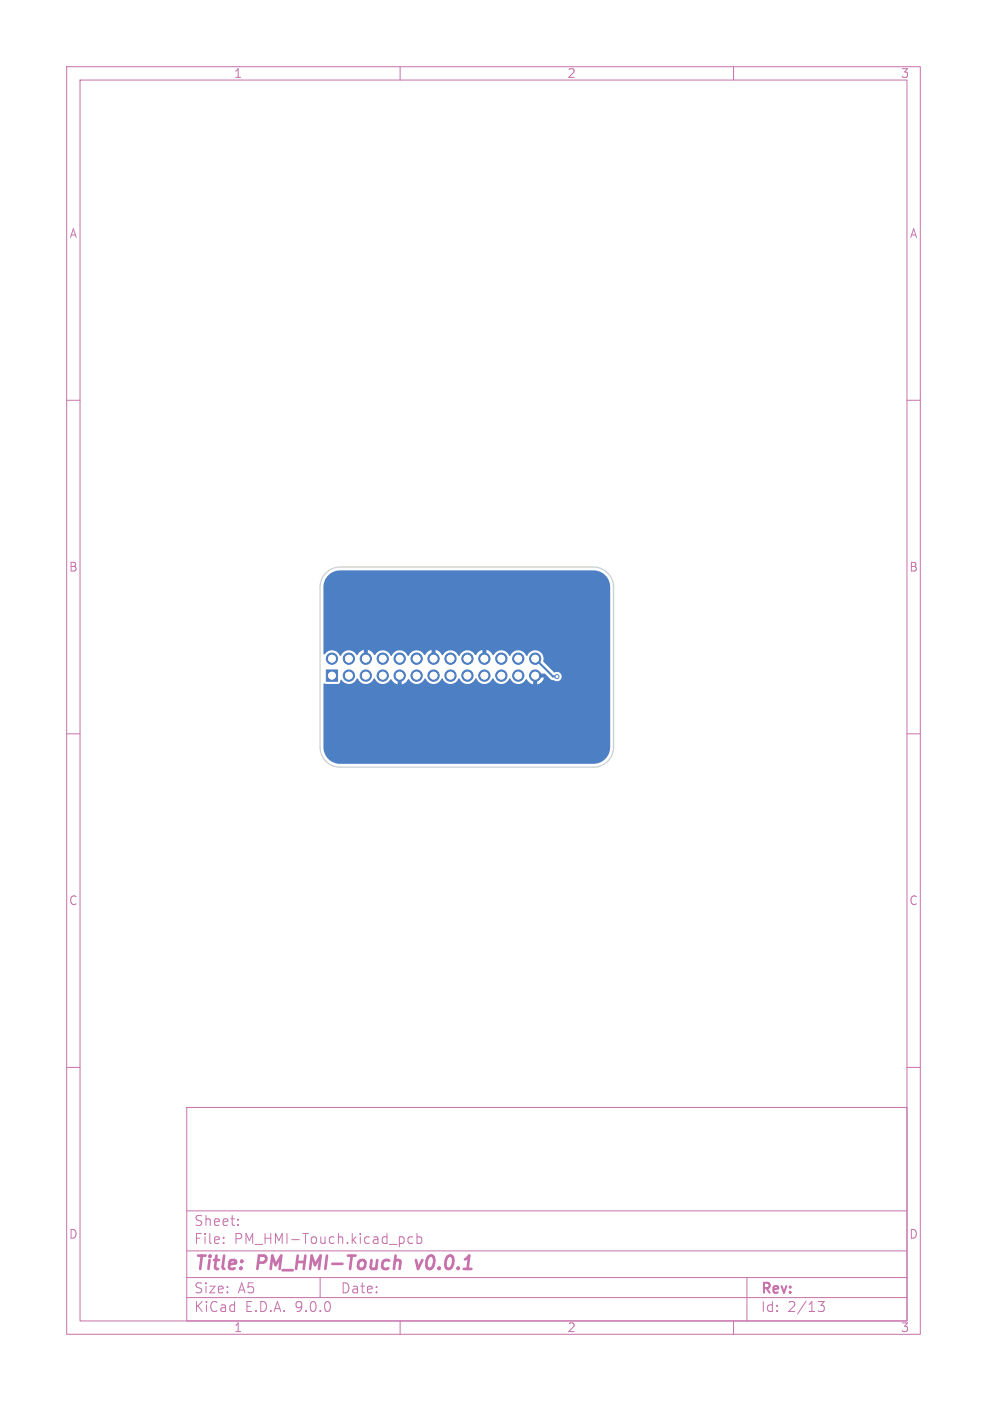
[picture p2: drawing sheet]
<svg xmlns="http://www.w3.org/2000/svg" width="148mm" height="210mm" viewBox="0 0 148 210" stroke-linecap="round" stroke-linejoin="round" font-family="sans-serif">
<defs><g id="words">
<g font-size="2.8" fill="#c872ab">
<text x="29" y="190.9">Title:</text>
<text x="38.7" y="190.9">PM_HMI-Touch</text>
<text x="63.3" y="190.9">v0.0.1</text>
</g>
<g font-size="2.1" fill="#c872ab">
<text x="29" y="184">Sheet:</text>
<text x="29" y="186.7">File:</text>
<text x="35.1" y="186.7">PM_HMI-Touch.kicad_pcb</text>
<text x="29" y="196.9">KiCad</text>
<text x="29" y="194.1">Size:</text>
<text x="35.7" y="194.1">A5</text>
<text x="36.7" y="196.9">E.D.A.</text>
<text x="44.3" y="196.9">9.0.0</text>
<text x="51" y="194.1">Date:</text>
<text x="114" y="194.3">Rev:</text>
<text x="114" y="196.9">Id:</text>
<text x="118.1" y="196.9">2/13</text>
</g>
<g font-size="1.8" fill="#c872ab">
<text x="35" y="11.9">1</text>
<text x="85" y="11.9">2</text>
<text x="135" y="11.9">3</text>
<text x="10.3" y="35.9">A</text>
<text x="136.4" y="35.9">A</text>
<text x="10.3" y="85.9">B</text>
<text x="136.3" y="85.9">B</text>
<text x="10.3" y="135.9">C</text>
<text x="136.3" y="135.9">C</text>
<text x="10.3" y="185.9">D</text>
<text x="136.3" y="185.9">D</text>
<text x="35" y="199.9">1</text>
<text x="85" y="199.9">2</text>
<text x="135" y="199.9">3</text>
</g>
</g></defs>
<g fill="none" stroke="#c872ab" stroke-width=".15">
<path d="M10 10h128v190h-128zM12 12h124v186h-124zM60 10v2M110 10v2M10 60h2M136 60h2M10 110h2M136 110h2M10 160h2M28 166h108v32h-108zM136 160h2M28 194.5h108"/>
<path d="M28 191.5h108M28 187.5h108M28 181.5h108M33.5 186.3v.1M33.5 185.5v.1M35.7 183.6v.1M35.7 182.8v.1M48 191.5v3M60 198v2M60.3 185.4l.3 .3v.4l-.3 .3M61.9 185.5l-.4-.1-.3 .3v.4l.1 .2h.6M62.5 185.5l.5-.1 .2 .3v.4l-.1 .2h-.6"/>
<path d="M62.5 184.9v1.5M110 198v2M112 191.5v6.5M122.7 195.1h.9l-.5 .6a.41 .41 0 0 1 .5 .3v.3l-.1 .2h-.8"/>
</g>
<path d="M59.8 188.9l.3 .3-.2 1M62.4 188.9l.3 1.3" fill="none" stroke="#c872ab" stroke-width=".4"/>
<g fill="#4d7fc4" stroke="#4d7fc4" stroke-width=".15">
<path d="M48.9 100.4h1.7v1.7h-1.7z"/>
<circle cx="49.8" cy="98.7" r=".85"/>
<circle cx="52.3" cy="101.3" r=".85"/>
<circle cx="52.3" cy="98.7" r=".85"/>
<circle cx="54.9" cy="101.3" r=".85"/>
<circle cx="54.9" cy="98.7" r=".85"/>
<circle cx="57.4" cy="101.3" r=".85"/>
<circle cx="57.4" cy="98.7" r=".85"/>
<circle cx="59.9" cy="101.3" r=".85"/>
<circle cx="59.9" cy="98.7" r=".85"/>
<circle cx="62.5" cy="101.3" r=".85"/>
<circle cx="62.5" cy="98.7" r=".85"/>
<circle cx="65" cy="101.3" r=".85"/>
<circle cx="65" cy="98.7" r=".85"/>
<circle cx="67.6" cy="101.3" r=".85"/>
<circle cx="67.6" cy="98.7" r=".85"/>
<circle cx="70.1" cy="101.3" r=".85"/>
<circle cx="70.1" cy="98.7" r=".85"/>
<circle cx="72.6" cy="101.3" r=".85"/>
<circle cx="72.6" cy="98.7" r=".85"/>
<circle cx="75.2" cy="101.3" r=".85"/>
<circle cx="75.2" cy="98.7" r=".85"/>
<circle cx="77.7" cy="101.3" r=".85"/>
<circle cx="77.7" cy="98.7" r=".85"/>
<circle cx="80.3" cy="101.3" r=".85"/>
<circle cx="80.3" cy="98.7" r=".85"/>
<circle cx="83.5" cy="101.4" r=".3"/>
</g>
<path d="M80.3 98.7l2.6 2.7h.6M77.7 101.3l.2 .2" fill="none" stroke="#4d7fc4" stroke-width=".3"/>
<path d="M49.1 86.3l1-.6 .9-.2h37.9a2.5 2.5 0 0 1 2.6 2.5v24a2.5 2.5 0 0 1-2.5 2.5h-38a2.5 2.5 0 0 1-2.5-2.5v-9.4l.1-.2 .3 .1h1.9l.2-.1v-.5h.2a1.32 1.32 0 0 0 1.2 .6 1.32 1.32 0 0 0 1.1-.8h.2a1.29 1.29 0 0 0 1.2 .8 1.29 1.29 0 0 0 1.2-.8h.1a1.33 1.33 0 0 0 1.2 .8 1.33 1.33 0 0 0 1.2-.7l.5 .5 .5 .3v-.9l.3 .1 .3-.1v.9a1.75 1.75 0 0 0 1.1-.8 1.33 1.33 0 0 0 1.2 .7 1.33 1.33 0 0 0 1.2-.8h.1a1.29 1.29 0 0 0 1.2 .8 1.29 1.29 0 0 0 1.2-.8h.2a1.29 1.29 0 0 0 1.2 .8 1.29 1.29 0 0 0 1.2-.8h.1a1.29 1.29 0 0 0 1.2 .8 1.29 1.29 0 0 0 1.2-.8h.1a1.29 1.29 0 0 0 1.2 .8 1.29 1.29 0 0 0 1.2-.8h.2a1.29 1.29 0 0 0 1.2 .8 1.29 1.29 0 0 0 1.2-.8h.1a1.33 1.33 0 0 0 1.2 .8 1.33 1.33 0 0 0 1.2-.7l.5 .5 .6 .3v-.9l.2 .1 .4-.1v.9a1.35 1.35 0 0 0 1-1h-.9l.1-.3-.1-.3h1l.9 .8 .4 .2a.72 .72 0 0 0 1 0 .72 .72 0 0 0 .1-1 .72 .72 0 0 0-1-.2l-1.6-1.7a1.27 1.27 0 0 0-.8-1.6 1.27 1.27 0 0 0-1.7 .8h-.1a1.29 1.29 0 0 0-1.2-.8 1.29 1.29 0 0 0-1.2 .8h-.1a1.33 1.33 0 0 0-1.2-.8 1.33 1.33 0 0 0-1.2 .7l-.5-.5-.6-.3v.9l-.2-.1-.4 .1v-.9a1.75 1.75 0 0 0-1 .8 1.33 1.33 0 0 0-1.2-.7 1.33 1.33 0 0 0-1.2 .8h-.1a1.33 1.33 0 0 0-1.2-.8 1.33 1.33 0 0 0-1.3 .7l-.4-.5-.6-.3v.9l-.2-.1-.4 .1v-.9a1.75 1.75 0 0 0-1 .8 1.33 1.33 0 0 0-1.3-.7 1.33 1.33 0 0 0-1.1 .8h-.2a1.29 1.29 0 0 0-1.2-.8 1.29 1.29 0 0 0-1.2 .8h-.1a1.33 1.33 0 0 0-1.2-.8 1.33 1.33 0 0 0-1.2 .7l-.5-.5-.5-.3v.9l-.3-.1-.3 .1v-.9a1.75 1.75 0 0 0-1.1 .8 1.33 1.33 0 0 0-1.2-.7 1.33 1.33 0 0 0-1.2 .8h-.1a1.34 1.34 0 0 0-2.4-.2l-.1-.1v-10l.2-.9z" fill="#4d7fc4"/>
<g fill="#fff" stroke="#fff" stroke-width=".15">
<circle cx="83.5" cy="101.4" r=".15"/>
<circle cx="49.8" cy="101.3" r=".5"/>
<circle cx="49.8" cy="98.7" r=".5"/>
<circle cx="52.3" cy="101.3" r=".5"/>
<circle cx="52.3" cy="98.7" r=".5"/>
<circle cx="54.9" cy="101.3" r=".5"/>
<circle cx="54.9" cy="98.7" r=".5"/>
<circle cx="57.4" cy="101.3" r=".5"/>
<circle cx="57.4" cy="98.7" r=".5"/>
<circle cx="59.9" cy="101.3" r=".5"/>
<circle cx="59.9" cy="98.7" r=".5"/>
<circle cx="62.5" cy="101.3" r=".5"/>
<circle cx="62.5" cy="98.7" r=".5"/>
<circle cx="65" cy="101.3" r=".5"/>
<circle cx="65" cy="98.7" r=".5"/>
<circle cx="67.6" cy="101.3" r=".5"/>
<circle cx="67.6" cy="98.7" r=".5"/>
<circle cx="70.1" cy="101.3" r=".5"/>
<circle cx="70.1" cy="98.7" r=".5"/>
<circle cx="72.6" cy="101.3" r=".5"/>
<circle cx="72.6" cy="98.7" r=".5"/>
<circle cx="75.2" cy="101.3" r=".5"/>
<circle cx="75.2" cy="98.7" r=".5"/>
<circle cx="77.7" cy="101.3" r=".5"/>
<circle cx="77.7" cy="98.7" r=".5"/>
<circle cx="80.3" cy="101.3" r=".5"/>
<circle cx="80.3" cy="98.7" r=".5"/>
</g>
<path d="M48.9 85.9a3 3 0 0 1 2.1-.9h38a3 3 0 0 1 3 3v24a3 3 0 0 1-3 3h-38a3 3 0 0 1-3-3v-24a3 3 0 0 1 .9-2.1z" fill="none" stroke="#d0d2cd" stroke-width=".2"/>
<g fill="#d0d2cd" stroke="#d0d2cd" stroke-width=".15">
<circle cx="49.8" cy="101.3" r=".5"/>
<circle cx="49.8" cy="98.7" r=".5"/>
<circle cx="52.3" cy="101.3" r=".5"/>
<circle cx="52.3" cy="98.7" r=".5"/>
<circle cx="54.9" cy="101.3" r=".5"/>
<circle cx="54.9" cy="98.7" r=".5"/>
<circle cx="57.4" cy="101.3" r=".5"/>
<circle cx="57.4" cy="98.7" r=".5"/>
<circle cx="59.9" cy="101.3" r=".5"/>
<circle cx="59.9" cy="98.7" r=".5"/>
<circle cx="62.5" cy="101.3" r=".5"/>
<circle cx="62.5" cy="98.7" r=".5"/>
<circle cx="65" cy="101.3" r=".5"/>
<circle cx="65" cy="98.7" r=".5"/>
<circle cx="67.6" cy="101.3" r=".5"/>
<circle cx="67.6" cy="98.7" r=".5"/>
<circle cx="70.1" cy="101.3" r=".5"/>
<circle cx="70.1" cy="98.7" r=".5"/>
<circle cx="72.6" cy="101.3" r=".5"/>
<circle cx="72.6" cy="98.7" r=".5"/>
<circle cx="75.2" cy="101.3" r=".5"/>
<circle cx="75.2" cy="98.7" r=".5"/>
<circle cx="77.7" cy="101.3" r=".5"/>
<circle cx="77.7" cy="98.7" r=".5"/>
<circle cx="80.3" cy="101.3" r=".5"/>
<circle cx="80.3" cy="98.7" r=".5"/>
</g>
<use href="#words"/>
</svg>
